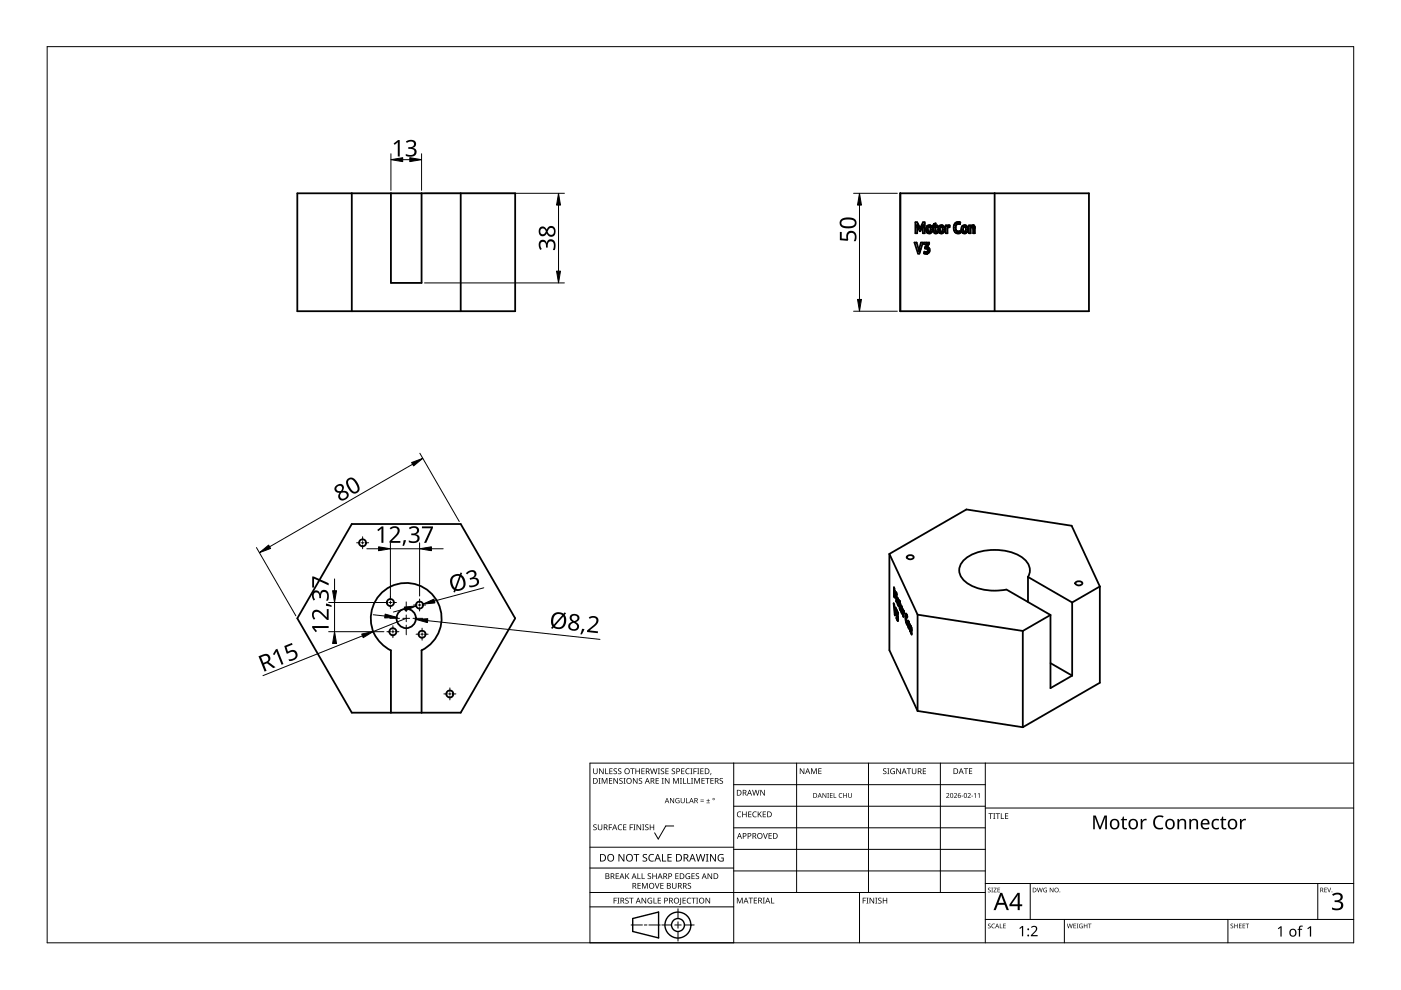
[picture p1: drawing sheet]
<svg xmlns="http://www.w3.org/2000/svg" width="297mm" height="210mm" viewBox="0 0 297 210" stroke-linecap="round" stroke-linejoin="round" font-family="sans-serif">
<g fill="none" stroke="#000" stroke-width=".38">
<path d="M63 41h46.2v25h-46.2zM74.6 41v25M82.9 41v19h6.5v-19M97.7 41v25M190.9 41v25M190.9 41h.1M190.9 41h40v25h-40M194.4 47.8l.1 1.7h-.4v-2.4h.3l.7 1.4M194.4 47.8h.1M194.4 47.8l.1 .3M194.6 47.4v.4M194.8 47.8h-.4"/>
<path d="M194.8 53.2h.1M194.8 53.2h.3M194.9 52.8l.4-1.4h.4l-.8 2.4h-.3l-.7-2.4h.4l.5 1.8M194.9 52.8l-.1 .4M195 53.2v.2M195 48.1h-.5M195.2 48.2l-.1 .3M195.2 48.2h.3M195.2 48.2l.5-1.1h.4v2.4h-.4v-1.3M195.2 48.5l.1 .2M195.2 52.8h-.3M195.4 48.5h-.3"/>
<path d="M195.7 47.8l-.6 1.2h-.1l-.5-.9M195.7 47.8v.4M195.7 47.8h.1M195.9 53.7h.5M195.9 53.7l.7 .1M196.1 47.8h-.4M196.1 48.2h-.4M196.1 47.4l-.2 .4M196.1 52.5v.2h1M196.3 52.7a.38 .38 0 0 1 .4 .4 .38 .38 0 0 1-.4 .3M196.3 53.4l-.3-.1-.1 .4M196.4 53.7l.2 .1"/>
<path d="M196.4 51.8h-.5v-.4h1.1v.3l-.5 .7M196.4 51.4v.4M196.5 51.9l-.4 .6M196.5 51.9h.3M196.5 53.4l-.1 .3M196.6 52.5v.2M196.6 52.5h-.5M196.6 51.8h-.2M196.6 51.8l-.1 .1M196.6 53.8h.1M196.6 52.4v.1M196.7 52.4h-.2"/>
<path d="M196.7 52.4l.4 .4M196.9 49.1h.1M196.9 49.1l.3 .3M196.9 48.1l-.2 .5 .2 .5M196.9 51.8h-.3M197 48.1h.6M197 48.1a.6 .6 0 0 1 0 1M197 48.1h-.1M197.1 52.8v.2M197.1 53.4h-.7M197.1 53.1l-.1 .4-.4 .3M197.1 53v.1"/>
<path d="M197.2 47.8l-.3 .3M197.6 49.1h-.6M197.6 48.1a.72 .72 0 0 0-1-.3 .72 .72 0 0 0-.3 1 .66 .66 0 0 0 .5 .7 .66 .66 0 0 0 .8-.4M197.6 48.1v1M197.8 47.8h.9M198 48.2l.1 1.2 .5 .1M198 47.5l.4-.2v.5M198 47.5v.3M198 47.5h.4M198.3 47.8v.4M198.4 48.2v.8l.1 .1M198.5 49.1l.1 .3"/>
<path d="M198.5 49.1h.2v.3M198.5 49.1h.2M198.6 49.4l.1 .1M198.7 49.4l-.1 .1M198.7 47.8v.4h-.9v-.4M199.5 49.1h.1M199.5 49.1l.3 .3M199.5 48.1l-.2 .5 .2 .5M199.6 48.1a.6 .6 0 0 1 0 1M199.6 48.1h-.1M199.6 48.1h.6M199.8 47.8l-.3 .3"/>
<path d="M200.2 49.1h-.6M200.2 48.1a.72 .72 0 0 0-1-.3 .72 .72 0 0 0-.3 1 .66 .66 0 0 0 .5 .7 .66 .66 0 0 0 .8-.4M200.2 48.1v1M200.5 47.8h.3M200.5 47.8v1.7h.4l.1-1.3M200.8 47.8v.2M200.9 48h-.1M200.9 48h.4M200.9 48l.2-.2h.3l-.1 .4h-.2M201 48v.2M201.1 48.2h-.1M201.3 48.2h-.2"/>
<path d="M202.7 48.8l.1 .1M202.8 48.9h.1M202.8 48.9l.4 .2M202.8 48.9l.6 .6M202.8 47.6l-.2 .6 .1 .6M203.2 47.5h.3l.1-.3a1.04 1.04 0 0 0-1.1 .2 1.04 1.04 0 0 0-.3 1.1 .92 .92 0 0 0 1.2 1M203.2 47.5l-.4 .1M203.2 47.5h.3M203.2 49.1h.4M203.2 49.1l.4-.1v.4l-.2 .1M203.4 47.1l-.6 .5M204.4 49.1h.1"/>
<path d="M204.4 49.1l.3 .3M204.4 48.1l-.2 .5 .2 .5M204.5 48.1a.6 .6 0 0 1 0 1M204.5 48.1h-.1M204.5 48.1h.6M204.7 47.8l-.3 .3M205.1 49.1h-.6M205.1 48.1a.72 .72 0 0 0-1-.3 .72 .72 0 0 0-.3 1 .66 .66 0 0 0 .5 .7 .66 .66 0 0 0 .8-.4M205.1 48.1v1M205.4 47.8v1.7h.4l.1-1.3M205.4 47.8h.3M205.7 47.8l.1 .2"/>
<path d="M205.8 48h.1M205.9 48.2h.1M205.9 48v.2M206.1 48.1h.6M206.1 48.1l-.2 .1M206.4 47.8h-.3l-.3 .2M206.4 47.8h.1M206.5 47.8l.2 .3v1.4h-.4v-1.2l-.2-.2M206.5 47.8l-.2 .2h-.5M210.9 41v25M190.9 66h.1M74.6 111.1h23.1l11.5 20-11.5 20h-23.1l-11.6-20z"/>
<path d="M188.6 117.4l16.3-9.4 22.3 3.5 6 12.8M188.6 117.4v20.5l5.9 12.8M188.6 117.4l5.9 12.9M192.3 118a.75 .75 0 0 1 .8-.3 .75 .75 0 0 1 .6 .6l-.2 .1a.95 .95 0 0 1-1.3-.2zM82.8 137.9a7.5 7.5 0 0 1-2.6-11.5 7.5 7.5 0 0 1 11.8 0 7.5 7.5 0 0 1-2.6 11.5M82.9 137.9v13.2M89.4 137.9v13.2M189.6 125.3v.4M189.6 125.3l.1 .4M189.6 126.4h-.1M189.6 125.7v1l-.1-.3M189.7 125.7l.1 1"/>
<path d="M189.7 125.2l-.1 .1M189.7 129.9v.1M189.7 129.9l-.2-2 .2 2.4M189.8 125.6l-.1 .1M189.8 129.7l.1-.9 .1 .3-.2 1.4-.1-.2M189.8 129.7l-.1 .3M189.8 130.3h-.1M189.8 126.3h.1M189.8 126.3l-.3-1.8v1.9M189.9 126.1l.1-.5 .1 2.1-.1-.3M189.9 126.1l-.1 .2M189.9 126.7h-.1"/>
<path d="M189.9 129.9l-.2 .1M189.9 129.6l-.1 .1M190 126.2l-.2 .1M190 126.4v1M190 126.1h.1M190 126.1l-.2 .6M190 126.1v.3M190.1 131.1l.3 .5M190.1 129.5l.1 .3M190.1 129.5v-.3l.3 .7M190.1 126.1h-.2M190.1 126.4h-.1"/>
<path d="M190.1 127.4h-.1M190.1 130.4l.2 .8M190.1 130.2v.2M190.2 131l-.1-.2v.3M190.2 131l.1 .2M190.2 131l-.1 .1M190.2 129.5h-.1M190.2 129.8v.2M190.2 130l-.1 .2M190.2 130.4l.2 .6M190.2 130.4h-.1M190.3 131.2h.1"/>
<path d="M190.3 127.8h.1M190.3 127.2v.6M190.3 127.8l.1 .3M190.3 129.8h-.1M190.4 127.1l.1 1M190.4 127.1l-.1 .1M190.4 131.6h.1M190.4 130.1l-.3 .1M190.4 129.9l-.2 .1M190.4 130.1l-.2 .3M190.4 129.9v.2M190.4 131h.1"/>
<path d="M190.4 131v.2M190.4 131.2h-.1M190.4 131.2v.4M190.4 128.1h.1M190.5 127.1h-.1M190.5 127.1l-.2-.3-.1 1 .3 .7 .1-.4M190.5 127.1l.1 1M190.6 128.1h-.2M190.6 127.8l.1 .1M190.7 127.6v-.3l.1 .5M190.7 127.9v1l.2 .5-.1-.5M190.7 127.6l-.1-.1v.3"/>
<path d="M190.8 128.1v.8M190.8 127.8l.1 .6-.1-.3M190.8 127.6h-.1M190.8 127.7l-.2 .1M190.8 128.9h.1M190.8 127.9h-.1M190.9 128.1h-.1M191.1 129.4v.1M191.1 129.5l.1 .3M191.1 128.8v.6M191.1 128.8l.1 .9M191.2 129.7v.1"/>
<path d="M191.2 128.8h-.1M191.3 128.8l-.3-.4v1.1l.3 .7M191.3 128.8h.1M191.3 128.8v1.3M191.3 130.1v.1M191.4 129.7l-.2 .1M191.5 129.6l-.1-.4v1.4M191.5 129.6h.1M191.6 129.6h.1M191.6 130.5l-.2 .1M191.6 129.9v.9l-.2-.2M191.7 129.6v.1"/>
<path d="M191.7 129.7h.1M191.7 129.7v.3l-.1-.1M191.7 129.8l-.1 .1M192.1 130.1a3.2 3.2 0 0 0 .3 2.4l-.3-1.1v-.8M192.1 130.1h.1M192.1 130.1l.2 .4M192.1 130.5l.3 .5v-.4M192.1 130.5v.1M192.3 130.5h.1M192.3 130.5h-.2M192.3 130.5l.1 .1M192.4 130.6h.1"/>
<path d="M192.5 132.3l.1 .3M192.5 132.2v.1M192.6 132.6h.1M192.6 132l-.1 .2M192.6 132.6l.1 .3M192.6 132l.1 .9M192.6 132h.1M192.7 132.9h.1M192.7 131.9l-.2-.3v1l.3 .7M192.7 131.9h.1M192.7 131.9l-.1 .1M192.7 131.9l.1 1"/>
<path d="M192.8 133.3h.1M192.8 132.9h-.1M192.8 132.9v.4M193 132.8l-.1-.4v1.3M193 132.8h.1M193 133.7h-.1M193.1 133l-.1 1-.1-.3M193.1 133l.1 1.3M193.1 132.8h-.1M193.1 132.8h.1M193.1 132.8l.1 .1M193.2 132.9v.1"/>
<path d="M193.2 133h-.1M193.2 133h.1M193.2 133l.1 .7M193.3 133.7h.1M193.3 133.7v.8l-.1-.2M193.3 134.3h-.1M194.5 130.3v20.4M194.5 130.3l22.4 3.5M213.4 125l9.3 5.4M216.9 133.8v20.4M217.9 122.4a2.9 2.9 0 0 0-1-4.1 11.4 11.4 0 0 0-12.1 0 2.98 2.98 0 0 0 0 5.2 11.5 11.5 0 0 0 8.5 1.5M218 122.3l9.3 5.4"/>
<path d="M218 122.3v5.3M222.7 130.4l-5.8 3.4M222.7 130.4v15.5l4.6-2.7M227.3 127.7v15.5M228 123.5l.7-.3a.53 .53 0 0 1 .7 .6l-.1 .2a.91 .91 0 0 1-1.3-.3zM233.2 124.3v20.5l-16.3 9.4M233.2 124.3l-5.9 3.4M194.5 150.7l22.4 3.5M222.7 140.6l4.6 2.6"/>
<circle cx="76.9" cy="115.1" r=".74"/>
<circle cx="82.8" cy="127.7" r=".76"/>
<circle cx="83.3" cy="133.9" r=".75"/>
<circle cx="86.1" cy="131.1" r="2.05"/>
<circle cx="89" cy="128.3" r=".75"/>
<circle cx="89.5" cy="134.5" r=".74"/>
<circle cx="95.4" cy="147.1" r=".74"/>
</g>
<g fill="none" stroke="#000" stroke-width=".21">
<path d="M196.3 48.6h.4M196.4 49h.4M196.5 49.3h.5M196.6 53.8h-.5M196.6 53.3h.5M197 48h-.5M197.1 52.8h-.5M197.1 53.1h-.4M197.2 49.4h-.5M197.2 49h.4M197.3 48.6h.4M197.6 48.2h-.4"/>
<path d="M198.1 49.4h.5M198.4 49h-.4M198.6 49.1h.1M198.9 48.6h.4M198.9 49h.4M199.1 49.3h.5M199.6 48h-.5M199.8 49.4h-.5M199.8 49h.4M199.9 48.6h.3M200.2 48.2h-.4M201 47.8h.4"/>
<path d="M202.3 48.8h.4M202.3 47.7h.5M202.5 49.2h.5M202.6 48.3h-.4M203 47.3h-.5M203.3 49.4h-.5M203.3 47.1h-.5M203.4 49.1h.2M203.5 47.5h-.1M203.8 48.6h.4M203.8 49h.5M204 49.3h.5"/>
<path d="M204.5 48h-.5M204.7 49.4h-.5M204.7 49h.4M204.8 48.6h.4M205.1 48.2h-.4M206.3 48.5h.4M206.5 47.8h-.5M206.7 48.2h-.4M190.3 130.5h-.1M190.3 126.8h.1M190.3 127.5h-.1M190.3 127.2h-.1"/>
<path d="M190.3 127.8h-.1M190.4 130.8h-.1M190.4 131.6h-.1M190.4 131.1h-.1M190.4 131.4l-.2 .1M190.4 131.2l-.3 .1M190.5 127.2h-.1M190.6 127.5h-.1M190.6 128.3h-.2M190.6 127.8h-.1M190.6 128.1h-.3M190.8 128.6h-.1"/>
<path d="M190.8 128.9h-.1M190.9 129.2h-.1M190.9 129.3h.1M191.1 128.4h-.1M191.1 129.1l-.1 .1M191.1 128.8h-.1M191.1 129.5h-.1M191.3 128.8l-.1 .1M191.3 129.1h-.1M191.4 130h-.2M191.4 129.4l-.1 .1M191.4 129.7l-.3 .1"/>
<path d="M191.7 129.9h-.1M192.1 131.2h-.1M192.1 130.1h-.1M192.1 130.7h-.1M192.1 131.6h-.1M192.2 130.2l-.2 .1M192.2 132h-.1M192.4 130.6l-.2 .1M192.4 130.8h-.1M192.4 132.3h-.2M192.4 132.4h-.1M192.5 131.6h.1"/>
<path d="M192.6 132.3h-.2M192.6 132h-.2M192.6 132.6h-.1M192.7 132h-.1M192.8 132.3h-.1M192.8 133.1l-.2 .1M192.8 132.6h-.1M192.8 132.9h-.3M193.2 133.1h-.1M193.3 133.2l-.1 .1M193.3 133.5h-.1"/>
</g>
<path d="M10 9.9h277v190h-277z" fill="none" stroke="#000" stroke-width=".21"/>
<g fill="none" stroke="#000" stroke-width=".21">
<path d="M125.1 179.6h30.5M142.8 175.1h-1.6l-1.6 2.8-.8-1.3M155.6 166.4h53.3M155.6 161.8v38.1h-30.5v-38.1h161.9M168.9 161.8v27.4M184.1 161.8v27.4M199.4 161.8v27.4M208.9 170.9h-53.3M208.9 175.5h-53.3M208.9 161.8v38.1M287 171.3h-78.1M125.1 192.3h30.5"/>
<path d="M125.1 189.2h83.8M133.8 196.1h2.4M136.6 196.1h.6M140 196.1h-2.4M140.3 196.1h2.1M143.1 196.1h1.3M143.7 195.4v1.4M143.7 197.5v2M143.7 192.7v2M147.2 196.1h-2.1M155.6 180.1h53.3M155.6 184h-30.5"/>
<path d="M182.2 189.2v10.7M208.9 184.7h-53.3M218.4 187.3v7.6M225.7 194.9v5M260.3 194.9v5M279.4 187.3v7.6M287 194.9h-78.1M287 187.3h-78.1"/>
</g>
<g fill="#000">
<path d="M125.8 174.9l.5-.1h.2l-.1 .2a.25 .25 0 0 0-.3-.1 .25 .25 0 0 0 0 .4 .42 .42 0 0 1 .4 .5 .42 .42 0 0 1-.7 .2v-.1a.27 .27 0 0 0 .5 0 .27 .27 0 0 0-.1-.4l-.4-.2zM125.8 162.9h.1v.8a.32 .32 0 0 0 .3 .3 .32 .32 0 0 0 .3-.3v-.8h.2v.8a.47 .47 0 0 1-.5 .4 .47 .47 0 0 1-.4-.4zM126.9 165h.4l-.1 .1v1l.1 .1h-.4l.1-.1v-1zM126.8 174.8h.1v.8a.32 .32 0 0 0 .3 .3 .32 .32 0 0 0 .3-.3v-.8h.2v.8a.47 .47 0 0 1-.5 .4 .47 .47 0 0 1-.4-.4zM127 162.9h.2l.6 1v-1h.2v1.2h-.2l-.7-1 .1 1h-.2zM127.6 165h.2l.4 1 .4-1h.2v1.2h-.2v-1.1l-.4 1.1h-.1l-.4-1.1v1.1h-.1zM128.3 162.9h.2v1.1h.5v.1h-.7zM129.1 174.8h.7v.1h-.6v.5h.5v.1h-.5v.5h-.1zM129.1 165h.7v.1h-.5v.4h.5v.1h-.5v.4h.5v.2h-.7zM129.2 162.9h.7v.1h-.5v.4h.4v.2h-.4v.4h.5v.1h-.7zM130.1 163l.5-.1 .2 .1v.1a.25 .25 0 0 0-.4-.1 .25 .25 0 0 0 0 .4 .42 .42 0 0 1 .4 .5 .42 .42 0 0 1-.7 .2v-.1a.27 .27 0 0 0 .5 0 .27 .27 0 0 0-.1-.4l-.4-.2zM130.1 165h.1l.7 1v-1h.1v1.2h-.2l-.6-1v1h-.1z"/>
<path d="M131.1 175l.5-.2 .3 .1-.1 .1a.49 .49 0 0 0-.7 .4 .49 .49 0 0 0 .8 .4 .57 .57 0 0 1-.8 0 .57 .57 0 0 1 0-.8zM131.1 163l.4-.1 .2 .1v.1a.25 .25 0 0 0-.4-.1 .25 .25 0 0 0 0 .4 .42 .42 0 0 1 .4 .5 .42 .42 0 0 1-.6 .2v-.1a.27 .27 0 0 0 .4 0 .27 .27 0 0 0-.1-.4l-.3-.2zM131.4 165.1l.4-.2 .2 .1v.1a.25 .25 0 0 0-.4-.1 .25 .25 0 0 0 0 .4l.4 .2v.4l-.4 .2-.3-.1 .1-.1a.27 .27 0 0 0 .4 .1 .27 .27 0 0 0-.1-.4l-.4-.3zM132.2 165h.4l-.1 .1v1l.1 .1h-.4l.1-.1v-1zM132.1 174.8h.7v.1h-.5v.4h.5v.1h-.5v.5h.5v.1h-.7zM133.5 174.8h.7v.1h-.5v.5h.5v.1h-.5v.5h-.2zM133.6 162.9h.9v.1h-.3v1.1h-.2v-1.1h-.4zM134.3 174.8h.4l-.1 .1v1l.1 .1h-.4l.1-.1v-1zM134.2 165h.2l.6 1v-1h.2v1.2h-.2l-.7-1v1h-.1zM134.7 162.9h.2v.5h.6v-.5h.2v1.2h-.2v-.5h-.6v.5h-.2zM135 174.8h.1l.7 1v-1h.1v1.2h-.2l-.6-1v1h-.1zM135.5 165.1l.4-.2 .2 .1v.1a.25 .25 0 0 0-.4-.1 .25 .25 0 0 0 0 .4l.4 .2v.4l-.4 .2-.3-.1 .1-.1a.27 .27 0 0 0 .4 .1 .27 .27 0 0 0-.1-.4l-.3-.3z"/>
<path d="M136.2 174.8h.4l-.1 .1v1l.1 .1h-.4l.1-.1v-1zM136 162.9h.7v.1h-.6v.4h.5v.2h-.5v.4h.6v.1h-.7zM136.8 174.9l.4-.1h.3l-.1 .2a.25 .25 0 0 0-.3-.1 .25 .25 0 0 0 0 .4 .42 .42 0 0 1 .4 .5 .42 .42 0 0 1-.7 .2v-.1a.27 .27 0 0 0 .5 0 .27 .27 0 0 0-.1-.4l-.4-.2zM137.8 174.8h.1v.5h.6v-.5h.2v1.2h-.2v-.6h-.6v.6h-.1zM137.8 162.9h.2l.3 1 .2-1h.2l.3 1 .2-1h.2l-.3 1.2h-.2l-.3-1-.3 1h-.1zM139 165h.7v.1h-.5v.4h.5v.1h-.5v.4h.5v.2h-.7zM139.5 162.9h.4l-.1 .1v1l.1 .1h-.4l.1-.1v-1zM140.3 165h.4l-.1 .1v1l.1 .1h-.4l.1-.1v-1zM140.1 163l.5-.1 .2 .1v.1a.25 .25 0 0 0-.4-.1 .25 .25 0 0 0 0 .4 .42 .42 0 0 1 .4 .5 .42 .42 0 0 1-.7 .2l.1-.1a.27 .27 0 0 0 .4 0 .27 .27 0 0 0-.1-.4l-.4-.2zM141.1 162.9h.7v.1h-.6v.4h.5v.2h-.5v.4h.6v.1h-.7zM141 165h.1l.7 1v-1h.1v1.2h-.1l-.7-1v1h-.1zM142.1 169.2h.1l.6 .9v-.9h.1v1.1h-.1l-.6-.9v.9h-.1z"/>
<path d="M142.5 163l.4-.1 .2 .1v.1a.25 .25 0 0 0-.4-.1 .25 .25 0 0 0 0 .4 .42 .42 0 0 1 .4 .5 .42 .42 0 0 1-.6 .2v-.1a.27 .27 0 0 0 .4 0 .27 .27 0 0 0-.1-.4l-.4-.2zM142.7 165h.2l.4 1 .4-1h.2v1.2h-.1v-1.1l-.4 1.1h-.2l-.4-1.1v1.1h-.1zM143.3 169.3l.5-.1 .3 .1-.1 .1a.45 .45 0 0 0-.7 .3 .45 .45 0 0 0 .6 .5v-.4h-.2v-.1h.4v.6a.6 .6 0 0 1-.8-.2 .6 .6 0 0 1 0-.8zM144.2 165h.4l-.2 .1v1l.2 .1h-.4l.1-.1v-1zM144.8 165h.2v1h.5v.2h-.7zM144.4 162.9h.7v.1h-.5v.4h.5v.2h-.5v.4h.5v.1h-.7zM144.3 169.2h.2v.7a.28 .28 0 0 0 .2 .3 .28 .28 0 0 0 .3-.3v-.7h.2v.7a.42 .42 0 0 1-.5 .4 .42 .42 0 0 1-.4-.4zM145.5 169.2h.1v1h.5v.1h-.6zM145.7 165h.2v1h.5v.2h-.7zM145.5 163.1l.3-.2 .4 .1v.1l-.3-.1a.49 .49 0 0 0-.4 .7 .49 .49 0 0 0 .7 .3 .57 .57 0 0 1-.8-.1 .57 .57 0 0 1 0-.8zM146.4 162.9h.4l-.1 .1v1l.1 .1h-.4l.1-.1v-1zM146.5 165h.5l-.2 .1v1l.2 .1h-.5l.2-.1v-1z"/>
<path d="M147 162.9h.7v.1h-.5v.5h.5v.1h-.5v.5h-.2zM147.2 165h.2l.4 1 .4-1h.2v1.2h-.2l.1-1.1-.5 1.1h-.1l-.4-1.1v1.1h-.1zM147.8 162.9h.5l-.2 .1v1l.2 .1h-.5l.2-.1v-1zM148.5 169.9h.7v.1h-.7zM148.5 169.5h.7v.2h-.7zM148.5 162.9h.7v.1h-.6v.4h.5v.2h-.5v.4h.6v.1h-.7zM148.7 165h.7v.1h-.5v.4h.5v.1h-.5v.4h.5v.2h-.7zM149.8 170.2h.7v.1h-.7zM149.5 165h.9v.1h-.3v1.1h-.2v-1.1h-.4zM150.1 169.4l.1 .3h.3l-.3 .1v.3l-.1-.3h-.3l.3-.1zM150.7 163.9h.1l-.2 .4zM150.6 165h.7v.1h-.5v.4h.5v.1h-.5v.4h.5v.2h-.7z"/>
<path d="M152.6 165.1l.4-.2 .3 .1-.1 .1a.25 .25 0 0 0-.4-.1 .25 .25 0 0 0 0 .4l.4 .2 .1 .4-.4 .2-.4-.1 .1-.1a.27 .27 0 0 0 .5 .1 .27 .27 0 0 0-.1-.4l-.4-.3zM156.4 172.2l.4-.2 .4 .1-.1 .1a.49 .49 0 0 0-.7 .5 .49 .49 0 0 0 .7 .4 .57 .57 0 0 1-.8 0 .57 .57 0 0 1 0-.8zM157.4 172.1h.1v.5h.7v-.5h.1v1.2h-.1v-.6h-.7v.6h-.1zM158.6 172.1h.7v.1h-.5v.4h.5v.1h-.5v.4h.5v.2h-.7zM159.7 172.2l.3-.2 .4 .1v.1h-.3a.49 .49 0 0 0-.4 .6 .49 .49 0 0 0 .7 .3 .57 .57 0 0 1-.8 0 .57 .57 0 0 1 0-.8zM159.5 167.5h.1l.3 1 .3-1h.1l.3 1 .3-1h.1l-.3 1.2h-.2l-.3-1.1-.2 1.1h-.2zM160.7 172.1h.1v.6l.5-.6h.2l-.5 .5 .5 .7h-.1l-.5-.6-.1 .6h-.1zM161.8 176.6h.1l.4 1.1 .3-1.1h.2l-.4 1.2h-.2zM161.2 167.5h.2l.6 1v-1h.2v1.2h-.2l-.7-1v1h-.1zM161.7 172.1h.7v.1h-.5v.4h.5v.1h-.5v.4h.5v.2h-.7zM163 176.6h.6v.2h-.5v.3h.5v.2h-.5v.4h.5v.1h-.6zM169.6 162.9h.2l.6 1v-1h.1v1.2h-.1l-.7-1v1h-.1z"/>
<path d="M172 162.9h.2l.4 1 .3-1h.3v1.2h-.2v-1l-.4 1h-.1l-.4-1.1v1.1h-.1zM173.5 162.9h.7v.1h-.5v.4h.4v.1h-.4v.5h.5v.1h-.7zM174.4 168.1h.1l.6 .9v-.9h.1v1.1h-.2l-.5-.9v.9h-.1zM175.4 168.1h.4l-.2 .1 .2 1h-.4l.1-.1zM176 168.1h.5v.2h-.4v.3h.4v.1h-.4v.4h.4v.1h-.5zM176.8 168.1h.1v1h.4v.1h-.5zM178 168.3l.3-.2 .3 .1-.1 .1a.41 .41 0 0 0-.6 .4 .41 .41 0 0 0 .7 .3 .48 .48 0 0 1-.7 0 .48 .48 0 0 1 .1-.7zM178.8 168.1h.1v.5h.5v-.5h.2v1.1h-.2v-.5h-.5v.5h-.1zM179.8 168.1h.2v.7a.26 .26 0 0 0 .2 .3 .26 .26 0 0 0 .3-.3v-.7h.1v.7a.39 .39 0 0 1-.4 .4 .39 .39 0 0 1-.4-.4zM187.3 163l.4-.1 .2 .1v.1a.25 .25 0 0 0-.4-.1 .25 .25 0 0 0 0 .4 .42 .42 0 0 1 .4 .5 .42 .42 0 0 1-.6 .2v-.1a.27 .27 0 0 0 .4 0 .27 .27 0 0 0-.1-.4l-.3-.2zM188.1 162.9h.5l-.2 .1v1l.2 .1h-.5l.2-.1v-1zM188.9 163.1l.5-.2 .3 .1v.1a.5 .5 0 0 0-.8 .4 .5 .5 0 0 0 .7 .5v-.4h-.3v-.1h.4v.6a.66 .66 0 0 1-.8-.1 .66 .66 0 0 1 0-.9z"/>
<path d="M190 162.9h.2l.7 1-.1-1h.2v1.2h-.2l-.6-1v1h-.2zM192.3 162.9h.9v.1h-.4v1.1h-.2v-1.1h-.3zM193.3 162.9h.2v.8a.32 .32 0 0 0 .3 .3 .32 .32 0 0 0 .3-.3v-.8h.2v.8a.47 .47 0 0 1-.5 .4 .47 .47 0 0 1-.5-.4zM195.7 162.9h.6v.1h-.5v.4h.5v.2h-.5v.4h.5v.1h-.6zM200.6 168.3a.37 .37 0 0 1 .6 0 .37 .37 0 0 1-.2 .5l-.2 .3h.5v.1h-.7l.3-.4a.27 .27 0 0 0 .3-.4 .27 .27 0 0 0-.5-.1zM202.3 168.3a.37 .37 0 0 1 .6 0 .37 .37 0 0 1-.3 .5l-.2 .3h.5v.1h-.7l.3-.4a.27 .27 0 0 0 .3-.4 .27 .27 0 0 0-.4-.1zM203.9 168.7h.3v.1h-.3zM204.4 162.9h.9v.1h-.4v1.1h-.2v-1.1h-.3zM205.2 168.3a.37 .37 0 0 1 .6 0 .37 .37 0 0 1-.3 .5l-.2 .3h.5v.1h-.6l.2-.4a.27 .27 0 0 0 .3-.4 .27 .27 0 0 0-.4-.1zM206 168.7h.3v.1h-.3zM205.4 162.9h.7v.1h-.5v.4h.5v.1h-.5v.5h.5v.1h-.7zM206.5 168.4l.4-.3v1.1h-.2l.1-.9z"/>
<path d="M207.3 168.4l.4-.3v1.1h-.1v-.9zM209.6 172.4h.9v.2h-.4v1h-.1v-1h-.4zM210.6 172.4h.4l-.1 .1v1l.1 .1h-.4l.1-.1v-1zM211.1 172.4h.9v.2h-.4v1h-.1v-1h-.4zM212.2 172.4h.2v1.1h.5v.1h-.7zM213.1 172.4h.7v.2h-.6v.3h.5v.2h-.5v.4h.6v.1h-.7zM231.8 172.9h.5l.9 2.4 1-2.4h.5v2.9h-.4l.1-2.5-1 2.5h-.3l-1-2.5v2.5h-.3zM238.1 173.1h.2v.5h.6v.3h-.6v1.3l.2 .4 .4-.1v.3a.67 .67 0 0 1-1-.6v-1.3h-.3v-.2l.3-.1zM241.8 173.6h.3l.1 .4 .4-.3 .5-.1v.4h-.5l-.3 .3-.1 1.5h-.4zM244.9 173.3a1.63 1.63 0 0 1 1.8-.3l-.1 .4-.8-.2a1.19 1.19 0 0 0-.9 1.6 1.19 1.19 0 0 0 1.7 .6v.4a1.52 1.52 0 0 1-1.9-.5 1.52 1.52 0 0 1 .2-2zM249.6 173.6h.3l.1 .3a.83 .83 0 0 1 .9-.3 .83 .83 0 0 1 .6 .8v1.4h-.4v-1.4a.59 .59 0 0 0-.7-.5 .59 .59 0 0 0-.4 .8v1.1h-.4zM252.2 173.6h.3v.3a.83 .83 0 0 1 .9-.3 .83 .83 0 0 1 .6 .8v1.4h-.3v-1.4a.59 .59 0 0 0-.8-.5 .59 .59 0 0 0-.4 .8v1.1h-.3z"/>
<path d="M257.1 173.9l.6-.3 .8 .1-.1 .3h-.2a.79 .79 0 0 0-1 .9 .79 .79 0 0 0 1.2 .5v.4l-.5 .1a1.17 1.17 0 0 1-1-.8 1.17 1.17 0 0 1 .2-1.2zM259.1 173.1h.2v.5h.7v.3h-.7v1.3l.2 .4 .5-.1v.3a.67 .67 0 0 1-1-.6v-1.3h-.3v-.2l.3-.1zM262.9 173.6h.3v.4l.4-.3 .6-.1-.1 .4h-.5l-.3 .3v1.5h-.4zM130.1 190.3h.7v.2h-.5v.4h.4v.1h-.4v.6h-.2zM130.5 185.2h.7v.1h-.5v.4h.5v.1h-.5v.4h.5v.2h-.7zM130.9 190.3h.4l-.1 .2v.9l.1 .2h-.4l.1-.2v-.9zM131.1 181.1h.3l.8 1.3v-1.3h.2v1.6h-.3l-.8-1.4v1.4h-.2zM132.6 190.5l.4-.2 .3 .1-.1 .1a.25 .25 0 0 0-.4-.1 .25 .25 0 0 0 0 .4 .4 .4 0 0 1 .5 .3 .4 .4 0 0 1-.3 .5 .4 .4 0 0 1-.5-.2h.1a.27 .27 0 0 0 .5 .1 .27 .27 0 0 0-.1-.5l-.4-.2zM132.6 185.2h.1v.6l.6-.6h.1l-.4 .5 .5 .7h-.2l-.5-.6-.1 .6h-.1zM133.4 190.3h.9v.2h-.4v1.1h-.1v-1.1h-.4zM134.3 181.1h1.2v.2h-.5v1.4h-.2v-1.4h-.5zM135.2 185.2h.1v1h.5v.2h-.6z"/>
<path d="M135.2 187.2h.6v.1h-.5v.4h.5v.2h-.5v.4h.5v.1h-.6zM136 185.2h.2v1h.5v.2h-.7zM136.1 187.2h.2l.4 1 .4-1h.2v1.2h-.1v-1l-.4 1h-.2l-.4-1 .1 1h-.2zM136 190.3h.2l.7 1.1-.1-1.1h.2v1.3h-.2l-.6-1v1h-.2zM136.3 181.2l.4-.1h.5l-.2 .2a.33 .33 0 0 0-.5 .1 .33 .33 0 0 0 .4 .4 .49 .49 0 0 1 .3 .7 .49 .49 0 0 1-.8 .2l-.2-.1v-.2l.3 .1a.35 .35 0 0 0 .5-.2 .35 .35 0 0 0-.4-.4l-.3-.3zM137.4 190.5l.6-.2 .3 .1-.1 .1a.5 .5 0 0 0-.8 .4 .5 .5 0 0 0 .7 .5v-.3h-.3v-.2h.5v.6a.66 .66 0 0 1-.9-.1 .66 .66 0 0 1 0-.9zM137.4 185.3l.4-.2 .2 .1v.1a.25 .25 0 0 0-.4-.1 .25 .25 0 0 0 0 .4 .42 .42 0 0 1 .4 .6 .42 .42 0 0 1-.6 .2v-.2a.27 .27 0 0 0 .4 .1 .27 .27 0 0 0-.1-.4l-.3-.3zM137.7 181.3l.4-.2h.6l-.1 .2-.4-.1a.64 .64 0 0 0-.5 .9 .64 .64 0 0 0 .9 .3v.2a.83 .83 0 0 1-1-.3 .83 .83 0 0 1 .1-1zM138.6 190.3h.1v1.1h.5v.2h-.6zM138.8 187.2h.2l.3 1.1 .4-1.1h.1l-.4 1.2h-.1zM138.3 185.2h.2v.5h.6v-.5h.1v1.2h-.1v-.6h-.6v.6h-.2zM139.5 190.3h.6v.2h-.5v.4h.5v.1h-.5v.4h.5v.2h-.6z"/>
<path d="M140.4 181.1h.2v1.4h.7v.2h-.9zM140 187.2h.7v.1h-.5v.4h.5v.2h-.5v.4h.5v.1h-.7zM141.5 181.1h.9v.2h-.7v.4h.7v.2h-.7v.6h.7v.2h-.9zM142.5 187.2h.1v.8a.32 .32 0 0 0 .4 .3 .32 .32 0 0 0 .3-.3v-.8h.1v.8a.47 .47 0 0 1-.4 .4 .47 .47 0 0 1-.5-.4zM143.2 185.2h.7v.1h-.6v.4h.5v.1h-.5v.4h.6v.2h-.7zM144.2 190.3h.2v1.3l-.1 .2-.3 .1v-.2l.2-.1zM144.7 190.3h.7v.2h-.5v.4h.5v.1h-.5v.4h.5v.2h-.7zM145.5 185.3l.4-.2 .4 .1-.1 .1a.5 .5 0 0 0-.7 .4 .5 .5 0 0 0 .7 .5v-.3h-.3v-.2h.4v.6a.66 .66 0 0 1-.9-.1 .66 .66 0 0 1 .1-.9zM145.8 190.5l.3-.2 .4 .1v.1h-.3a.49 .49 0 0 0-.4 .6 .49 .49 0 0 0 .7 .3 .57 .57 0 0 1-.8 0 .57 .57 0 0 1 0-.8zM145.9 187.3l.4-.1 .2 .1v.1a.25 .25 0 0 0-.4-.1 .25 .25 0 0 0 0 .4l.4 .2v.3l-.4 .2h-.3l.1-.1a.27 .27 0 0 0 .4 0 .27 .27 0 0 0-.1-.4l-.4-.2zM146.6 190.3h.9v.2h-.4v1.1h-.1v-1.1h-.4zM146.6 185.2h.7v.1h-.5v.4h.5v.1h-.5v.4h.5v.2h-.7z"/>
<path d="M147.6 190.3h.4l-.1 .2v.9l.1 .2h-.4l.1-.2v-.9zM147.6 185.3l.4-.2 .2 .1v.1a.25 .25 0 0 0-.4-.1 .25 .25 0 0 0 0 .4 .42 .42 0 0 1 .4 .6 .42 .42 0 0 1-.7 .2l.1-.2a.27 .27 0 0 0 .4 .1 .27 .27 0 0 0-.1-.4l-.4-.3zM147.5 181.1h.2l.4 1.3 .3-1.3h.2l.4 1.3 .3-1.3h.2l-.4 1.6h-.2l-.4-1.4-.3 1.4h-.2zM149.7 181.1h.5l-.2 .1v1.3l.2 .2h-.5l.1-.2v-1.3zM149.6 190.3h.2l.6 1.1v-1.1h.2v1.3h-.2l-.7-1v1h-.1zM150 185.2h.2l.6 1v-1h.2v1.2h-.2l-.6-1v1h-.2zM150.5 181.1h.3l.8 1.3v-1.3h.2v1.6h-.2l-.9-1.4v1.4h-.2zM152.4 181.3l.7-.2h.3l-.1 .2a.65 .65 0 0 0-1 .5 .65 .65 0 0 0 .9 .7v-.5h-.3v-.2h.5v.8a.86 .86 0 0 1-1.1-.2 .86 .86 0 0 1 .1-1.1zM156.2 190.3h.3l.3 1 .4-1h.3v1.2h-.2v-1l-.4 1h-.1l-.4-1v1h-.2zM158.7 190.3h.9v.2h-.3v1h-.2v-1h-.4zM159.8 190.3h.7v.2h-.5v.3h.5v.2h-.5v.4h.5v.1h-.7zM161.7 190.3h.5l-.2 .2v.9l.2 .1h-.5l.2-.1v-.9z"/>
<path d="M163.5 190.3h.1v1.1h.6v.1h-.7zM182.9 190.3h.7v.2h-.5v.4h.5v.1h-.5v.6h-.2zM183.7 190.3h.4l-.1 .2v.9l.1 .2h-.4l.1-.2v-.9zM184.4 190.3h.1l.7 1v-1h.1v1.3h-.1l-.7-1v1h-.1zM185.6 190.3h.4l-.1 .2v.9l.1 .2h-.4l.1-.2v-.9zM186.2 190.5l.5-.2 .2 .1v.1a.25 .25 0 0 0-.4-.1 .25 .25 0 0 0 0 .4l.4 .2v.4l-.4 .2-.3-.1v-.1a.27 .27 0 0 0 .5 .1 .27 .27 0 0 0-.1-.5l-.4-.2zM187.2 190.3h.1v.6h.6v-.6h.2v1.3h-.2v-.6h-.6v.6h-.1zM209.5 188.3l.3-.1 .2 .2a.24 .24 0 0 0-.3-.1 .24 .24 0 0 0-.1 .3 .24 .24 0 0 0 .3 .1l.2 .2-.1 .2-.4 .1-.2-.2a.23 .23 0 0 0 .4 .2 .23 .23 0 0 0 0-.4l-.3-.2zM209.5 195.9l.3-.1 .2 .2a.24 .24 0 0 0-.3-.1 .24 .24 0 0 0-.1 .3 .24 .24 0 0 0 .3 .1 .31 .31 0 0 1 0 .5 .31 .31 0 0 1-.5-.1 .23 .23 0 0 0 .4 .1 .23 .23 0 0 0 0-.4l-.3-.2zM210.2 188.2h.3l-.1 .1 .1 .9h-.3l.1-.1zM210.3 196l.4-.2 .2 .1v.1a.39 .39 0 0 0-.6 .3 .39 .39 0 0 0 .6 .4 .46 .46 0 0 1-.7-.1 .46 .46 0 0 1 .1-.6zM210.7 188.2h.6l-.5 .9h.5v.1h-.7l.5-.9h-.4z"/>
<path d="M212 195.8h.1v.9l.4 .1h-.5zM211.5 188.2h.5l-.4 .1v.3h.4l-.4 .1v.4l.4 .1h-.5zM212.7 195.8h.5l-.4 .1v.3h.4l-.4 .2v.3l.4 .1h-.5zM216.1 196.8l.6-.5h.2v2.2h-.2v-1.9l-.4 .4zM218.6 196.5a.76 .76 0 0 1 1.2 0 .76 .76 0 0 1-.3 1.2l-.6 .6h1.1v.2h-1.4v-.2l.7-.8a.52 .52 0 0 0 .3-.8 .52 .52 0 0 0-.9 0zM219.8 188.2h.2l.2 .8 .2-.8h.1l.3 .8 .2-.8h.1l-.3 1h-.1l-.2-.8-.3 .8h-.1zM221.3 188.3h.7h-.1a.4 .4 0 0 0-.6 .4 .4 .4 0 0 0 .6 .4v-.3l-.2-.1h.3v.5a.53 .53 0 0 1-.7-.2 .53 .53 0 0 1 0-.7zM222.6 188.2h.1l.5 .8v-.8h.1v1h-.1l-.5-.8v.8h-.1zM226.2 195.8h.1l.2 .9 .3-.9h.1l.2 .9 .2-.9h.1l-.2 1h-.1l-.3-.8-.2 .8h-.1zM227.6 195.8h.5l-.4 .1v.3h.4l-.4 .2v.3l.4 .1h-.5zM228.3 195.8h.3l-.1 .1 .1 .9h-.3l.1-.1zM228.9 196l.7-.1-.2 .1a.4 .4 0 0 0-.5 .3 .4 .4 0 0 0 .5 .4v-.3l-.2-.1h.4v.5a.53 .53 0 0 1-.7-.1 .53 .53 0 0 1 0-.7z"/>
<path d="M229.8 195.8h.1v.4h.5v-.4h.1v1h-.1v-.4h-.5v.4h-.1zM230.7 195.8h.7l-.3 .1v.9h-.1v-.9zM260.9 195.9l.4-.1 .1 .2a.24 .24 0 0 0-.3-.1 .24 .24 0 0 0-.1 .3 .24 .24 0 0 0 .4 .1 .31 .31 0 0 1 0 .5 .31 .31 0 0 1-.5-.1 .23 .23 0 0 0 .3 .1 .23 .23 0 0 0 .1-.4l-.4-.2zM261.7 195.8h.1v.4h.5v-.4h.1v1h-.1v-.4h-.5v.4h-.1zM262.7 195.8h.5l-.4 .1v.3h.4l-.4 .2v.3l.4 .1h-.5zM263.5 195.8h.5l-.4 .1v.3h.4l-.4 .2v.3l.4 .1h-.5zM264.1 195.8h.7l-.3 .1v.9h-.1v-.9zM270.9 196.9l.6-.5h.2v2.2h-.2v-1.9l-.4 .3zM275.5 196.4l.7-.1v.2h-.4l-.1 .2-.1 .2h.5v.2h-.5v1.5h-.2v-1.5h-.3l.3-.2zM277.2 196.9l.6-.5h.2v2.2h-.3v-1.9l-.4 .3zM280.8 188.2h.5l-.4 .1v.3h.4l-.4 .1v.4l.4 .1h-.5zM281.4 188.2h.1l.3 .8 .3-.8h.1l-.3 1h-.1z"/>
<path d="M282.4 189.6a1.3 1.3 0 0 1 1.3-.4 1.3 1.3 0 0 1 1 1 .88 .88 0 0 1-.8 .9 .97 .97 0 0 1 .9 1 .97 .97 0 0 1-1.1 .9l-1.3-.2v-.4a1.29 1.29 0 0 0 1.9-.3 .74 .74 0 0 0-1-.8h-.3v-.4a.85 .85 0 0 0 .9-.1 .85 .85 0 0 0 .3-.8 1.07 1.07 0 0 0-1.5-.1z"/>
<path d="M125.8 165h.3a.54 .54 0 0 1 .6 .6 .56 .56 0 0 1-.6 .6h-.3zM125.9 165.1v.9h.2a.43 .43 0 0 0 .5-.4 .41 .41 0 0 0-.5-.5z"/>
<path d="M128 174.8h.3a.35 .35 0 0 1 .5 .2 .35 .35 0 0 1-.3 .5l.4 .5h-.2l-.3-.5h-.2v.5h-.2zM128.2 174.9v.5h.1a.23 .23 0 0 0 .3-.2 .23 .23 0 0 0-.3-.3z"/>
<path d="M130.3 174.8h.1l.5 1.2h-.2l-.1-.4h-.5l-.2 .4h-.1zM130.3 175l-.2 .5h.4z"/>
<path d="M132.3 163.5a.61 .61 0 0 1 1.2 0 .61 .61 0 0 1-1.2 0zM132.7 163.1l-.1 .4a.45 .45 0 0 0 .5 .4 .45 .45 0 0 0 .3-.5 .45 .45 0 0 0-.5-.4z"/>
<path d="M132.7 165.6a.61 .61 0 0 1 1.2 0 .61 .61 0 0 1-1.2 0zM133.1 165.2a.47 .47 0 0 0-.1 .7 .47 .47 0 0 0 .7-.1 .45 .45 0 0 0 0-.6 .45 .45 0 0 0-.6 0z"/>
<path d="M136.9 162.9h.4a.35 .35 0 0 1 .4 .3 .35 .35 0 0 1-.2 .4l.3 .5h-.2l-.3-.5h-.2v.5h-.2zM137.1 163v.5h.2a.23 .23 0 0 0 .3-.2 .23 .23 0 0 0-.3-.3z"/>
<path d="M137.2 165h.1l.5 1.2h-.2l-.1-.4h-.5l-.1 .4h-.2zM137.2 165.1l-.2 .6h.4z"/>
<path d="M138 165h.3a.35 .35 0 0 1 .4 .2 .35 .35 0 0 1-.2 .4l.3 .6h-.2l-.3-.5h-.2v.5h-.1zM138.1 165.1v.4h.2a.23 .23 0 0 0 .3-.2 .23 .23 0 0 0-.3-.2z"/>
<path d="M141.4 169.2h.1l.4 1.1h-.1l-.2-.3h-.4l-.1 .3h-.2zM141.4 169.3l-.2 .5h.4z"/>
<path d="M143.4 162.9h.3a.41 .41 0 0 1 .5 .5 .41 .41 0 0 1-.6 .3v.4h-.2zM143.6 163v.5a.29 .29 0 0 0 .4-.2 .29 .29 0 0 0-.4-.3z"/>
<path d="M146.5 169.2h.2l.4 1.1h-.2l-.1-.3h-.4l-.2 .3h-.1zM146.6 169.3l-.2 .5h.4z"/>
<path d="M147.2 169.2h.3a.31 .31 0 0 1 .4 .2 .31 .31 0 0 1-.2 .4l.3 .5h-.1l-.3-.5h-.2v.5h-.2zM147.4 169.3v.4h.1a.21 .21 0 0 0 .3-.2 .21 .21 0 0 0-.3-.2z"/>
<path d="M149.4 162.9h.4a.61 .61 0 0 1 .6 .6 .61 .61 0 0 1-.6 .6h-.4zM149.6 163v1h.2a.48 .48 0 0 0 .4-.5 .48 .48 0 0 0-.4-.5z"/>
<path d="M151.1 169.4a.24 .24 0 0 1 .4 0 .24 .24 0 0 1-.4 0zM151.2 169.4a.15 .15 0 0 0 .3 0 .15 .15 0 0 0-.3 0z"/>
<path d="M151.6 165h.3a.35 .35 0 0 1 .4 .2 .35 .35 0 0 1-.2 .4l.3 .6h-.1l-.3-.5h-.3v.5h-.1zM151.7 165.1v.4h.2a.23 .23 0 0 0 .3-.2 .23 .23 0 0 0-.3-.2z"/>
<path d="M156.7 176.6h.2l.4 1.2h-.1l-.2-.3h-.5l-.1 .3h-.2zM156.8 176.8l-.2 .5h.4z"/>
<path d="M156.2 167.5h.4a.61 .61 0 0 1 .6 .6 .61 .61 0 0 1-.6 .6h-.4zM156.4 167.6v1h.2a.49 .49 0 0 0 .4-.4 .49 .49 0 0 0-.3-.6z"/>
<path d="M157.5 167.5h.3a.35 .35 0 0 1 .4 .2 .35 .35 0 0 1-.2 .4l.3 .6h-.1l-.3-.5h-.3v.5h-.1zM157.6 167.6v.5h.2a.23 .23 0 0 0 .3-.3 .23 .23 0 0 0-.3-.2z"/>
<path d="M157.5 176.6h.3a.41 .41 0 0 1 .5 .5 .41 .41 0 0 1-.7 .3v.4h-.1zM157.6 176.8v.4a.29 .29 0 0 0 .5-.2 .29 .29 0 0 0-.5-.2z"/>
<path d="M158.5 176.6h.3a.41 .41 0 0 1 .5 .5 .41 .41 0 0 1-.6 .3v.4h-.2zM158.7 176.8v.4a.29 .29 0 0 0 .4-.2 .29 .29 0 0 0-.4-.2z"/>
<path d="M158.8 167.5h.2l.5 1.2h-.2l-.1-.4h-.5l-.2 .4h-.1zM158.9 167.6l-.2 .6h.4z"/>
<path d="M159.6 176.6h.3a.35 .35 0 0 1 .4 .3 .35 .35 0 0 1-.2 .4l.3 .5h-.2l-.3-.5h-.2v.5h-.1zM159.7 176.8v.4h.2a.23 .23 0 0 0 .3-.2 .23 .23 0 0 0-.3-.2z"/>
<path d="M160.4 177.2a.65 .65 0 0 1 1.3 0 .65 .65 0 0 1-1.3 0zM160.8 176.8l-.1 .4a.45 .45 0 0 0 .5 .4 .45 .45 0 0 0 .4-.5 .45 .45 0 0 0-.5-.4z"/>
<path d="M162.7 172.1h.3a.61 .61 0 0 1 .6 .6 .61 .61 0 0 1-.6 .6h-.3zM162.8 172.2v.9h.2a.48 .48 0 0 0 .5-.4 .48 .48 0 0 0-.5-.5z"/>
<path d="M163.9 176.6h.4a.61 .61 0 0 1 .6 .7 .61 .61 0 0 1-.7 .5h-.3zM164.1 176.8v.9h.1a.48 .48 0 0 0 .5-.4 .48 .48 0 0 0-.4-.5z"/>
<path d="M171.2 162.9h.1l.5 1.2h-.2l-.1-.4h-.5l-.1 .4h-.2zM171.2 163.1l-.1 .5h.3z"/>
<path d="M172.4 168.1h.3a.46 .46 0 0 1 .6 .5 .47 .47 0 0 1-.6 .6h-.3zM172.6 168.3v.8l.3-.1 .2-.2v-.4z"/>
<path d="M173.7 168.1l.6 1.1-.3-.4h-.4l-.3 .4zM173.8 168.3l-.2 .4h.4z"/>
<path d="M191.6 162.9h.2l.4 1.2h-.1l-.2-.4h-.4l-.2 .4h-.1zM191.7 163.1l-.2 .5h.4z"/>
<path d="M194.6 162.9h.3a.35 .35 0 0 1 .5 .2 .35 .35 0 0 1-.3 .5l.4 .5h-.2l-.3-.5h-.3v.5h-.1zM194.7 163v.5h.2a.23 .23 0 0 0 .3-.2 .23 .23 0 0 0-.3-.3z"/>
<path d="M201.6 168.2l.3-.1 .2 .3v.5l-.2 .3-.3-.1-.1-.2zM201.6 168.3v.4a.26 .26 0 0 0 .2 .4 .26 .26 0 0 0 .2-.4l-.1-.4z"/>
<path d="M203.2 168.2l.5-.1-.4 .2-.1 .3a.35 .35 0 0 1 .5 .2 .35 .35 0 0 1-.3 .5 .35 .35 0 0 1-.3-.5zM203.2 168.9a.22 .22 0 0 0 .4 0 .22 .22 0 0 0-.4 0z"/>
<path d="M202.2 162.9h.3a.55 .55 0 0 1 .6 .6 .56 .56 0 0 1-.6 .6h-.3zM202.3 163v1h.2a.48 .48 0 0 0 .5-.5 .48 .48 0 0 0-.5-.5z"/>
<path d="M203.7 162.9h.2l.4 1.2h-.1l-.2-.4h-.5l-.1 .4h-.2zM203.8 163.1l-.2 .5h.4z"/>
<path d="M204.5 168.2l.3-.1 .2 .3v.5l-.2 .3-.3-.1-.1-.2zM204.5 168.3v.2a.38 .38 0 0 0 .3 .5 .41 .41 0 0 0 .1-.4 .41 .41 0 0 0-.4-.3z"/>
<path d="M235.6 173.9a1.07 1.07 0 0 1 1.5 .1 1.07 1.07 0 0 1-.1 1.5 1.07 1.07 0 0 1-1.5 0 1.44 1.44 0 0 1 .1-1.6zM235.9 174a.83 .83 0 0 0-.2 1.1 .83 .83 0 0 0 1 .4 .85 .85 0 0 0 .3-1.1 .85 .85 0 0 0-1-.4z"/>
<path d="M239.5 173.9a1.07 1.07 0 0 1 1.5 .1 1.07 1.07 0 0 1 0 1.5 1.07 1.07 0 0 1-1.6 0 1.44 1.44 0 0 1 .1-1.6zM239.9 174a.83 .83 0 0 0-.2 1.1 .83 .83 0 0 0 1 .4 .85 .85 0 0 0 .2-1.1 .85 .85 0 0 0-.9-.4z"/>
<path d="M247.3 173.9a1.07 1.07 0 0 1 1.5 .1 1.07 1.07 0 0 1-.1 1.5 1.07 1.07 0 0 1-1.5 0 1.44 1.44 0 0 1 .1-1.6zM247.7 174a.83 .83 0 0 0-.3 1.1 .83 .83 0 0 0 1 .4 .85 .85 0 0 0 .3-1.1 .85 .85 0 0 0-.9-.4z"/>
<path d="M254.8 173.9a.94 .94 0 0 1 1.2-.2 .94 .94 0 0 1 .4 1.1h-1.5a.83 .83 0 0 0 .5 .8 .83 .83 0 0 0 .9-.2v.3l-.7 .2a1.17 1.17 0 0 1-1-.8 1.17 1.17 0 0 1 .2-1.2zM255.1 174.1l-.2 .4h1.2a.54 .54 0 0 0-.3-.6 .54 .54 0 0 0-.7 .2z"/>
<path d="M260.6 173.9a1.07 1.07 0 0 1 1.5 .1 1.07 1.07 0 0 1-.1 1.5 1.07 1.07 0 0 1-1.5 0 1.44 1.44 0 0 1 .1-1.6zM260.9 174a.83 .83 0 0 0-.2 1.1 .83 .83 0 0 0 1 .4 .85 .85 0 0 0 .3-1.1 .85 .85 0 0 0-1-.4z"/>
<path d="M128.4 185.2h.3a.31 .31 0 0 1 .5 .1 .31 .31 0 0 1-.3 .4 .33 .33 0 0 1 .3 .4 .33 .33 0 0 1-.4 .3h-.4zM128.5 185.8v.4h.3a.23 .23 0 0 0 .3-.2 .23 .23 0 0 0-.3-.2zM128.5 185.3v.4h.2a.21 .21 0 0 0 .3-.2 .21 .21 0 0 0-.3-.2z"/>
<path d="M127.2 181.1h.5a.71 .71 0 0 1 .8 .8 .73 .73 0 0 1-.8 .8h-.5zM127.4 181.2v1.3h.2a.56 .56 0 0 0 .7-.6 .54 .54 0 0 0-.6-.7z"/>
<path d="M129.5 185.2h.3a.35 .35 0 0 1 .4 .2 .35 .35 0 0 1-.2 .4l.3 .6h-.1l-.3-.5h-.3v.5h-.1zM129.6 185.3v.4h.2a.23 .23 0 0 0 .3-.2 .23 .23 0 0 0-.3-.2z"/>
<path d="M128.9 181.3a.76 .76 0 0 1 1.1 .1 .76 .76 0 0 1-.1 1.1 .76 .76 0 0 1-1.1-.3v-.5zM129.1 181.4a.62 .62 0 0 0-.1 .8 .62 .62 0 0 0 .8 .2l.1-.1a.61 .61 0 0 0 0-.8 .61 .61 0 0 0-.8-.1z"/>
<path d="M131.6 190.3h.3a.35 .35 0 0 1 .4 .3 .35 .35 0 0 1-.2 .4l.3 .6h-.1l-.3-.5h-.3v.5h-.1zM131.7 190.5v.4h.2a.23 .23 0 0 0 .3-.2 .23 .23 0 0 0-.3-.2z"/>
<path d="M131.8 185.2h.1l.5 1.2h-.2l-.1-.4h-.5l-.1 .4h-.2zM131.9 185.3l-.2 .6h.4z"/>
<path d="M132.9 181.3a.76 .76 0 0 1 1.1 .1 .76 .76 0 0 1-.1 1.1 .76 .76 0 0 1-1.1-.3l-.1-.5zM133.1 181.4a.62 .62 0 0 0-.2 .8 .62 .62 0 0 0 .9 .2l.1-.1a.61 .61 0 0 0 0-.8 .61 .61 0 0 0-.8-.1z"/>
<path d="M134.1 187.2h.3a.35 .35 0 0 1 .5 .2 .35 .35 0 0 1-.3 .5l.4 .5h-.2l-.3-.5h-.2v.5h-.2zM134.3 187.3v.5h.1a.23 .23 0 0 0 .3-.2 .23 .23 0 0 0-.3-.3z"/>
<path d="M134.4 185.2h.1l.5 1.2h-.2l-.1-.4h-.5l-.1 .4h-.2zM134.4 185.3l-.2 .6h.4z"/>
<path d="M135.3 190.3h.1l.5 1.3h-.2l-.1-.4h-.5l-.2 .4h-.1zM135.3 190.5l-.2 .5h.4z"/>
<path d="M137.5 187.8a.61 .61 0 0 1 1.2 0 .61 .61 0 0 1-1.2 0zM137.9 187.4a.47 .47 0 0 0-.1 .7 .47 .47 0 0 0 .7 0v-.1a.45 .45 0 0 0 0-.5 .45 .45 0 0 0-.6-.1z"/>
<path d="M139.4 181.1h.1l.6 1.6h-.2l-.1-.5h-.7l-.2 .5h-.2zM139.4 181.3l-.2 .7h.5z"/>
<path d="M139.9 185.2h.1l.5 1.2h-.2l-.1-.4h-.5l-.1 .4h-.2zM139.9 185.3l-.1 .6h.3z"/>
<path d="M140.7 185.2h.3a.35 .35 0 0 1 .4 .2 .35 .35 0 0 1-.2 .4l.3 .6h-.2l-.2-.5h-.3v.5h-.1zM140.8 185.3v.4h.2a.23 .23 0 0 0 .3-.2 .23 .23 0 0 0-.3-.2z"/>
<path d="M141.4 187.2h.3a.31 .31 0 0 1 .5 .2 .31 .31 0 0 1-.2 .4 .33 .33 0 0 1 .2 .4 .33 .33 0 0 1-.4 .2h-.4zM141.5 187.9v.4h.3a.23 .23 0 0 0 .3-.2 .23 .23 0 0 0-.3-.2zM141.5 187.3v.4h.3a.21 .21 0 0 0 .2-.2 .21 .21 0 0 0-.3-.2z"/>
<path d="M140.8 190.3h.4a.41 .41 0 0 1 .4 .5 .41 .41 0 0 1-.6 .3v.5h-.2zM141 190.5v.5a.29 .29 0 0 0 .5-.3 .29 .29 0 0 0-.5-.2z"/>
<path d="M141.9 190.3h.3a.35 .35 0 0 1 .4 .3 .35 .35 0 0 1-.2 .4l.3 .6h-.1l-.3-.5h-.3v.5h-.1zM142 190.5v.4h.2a.23 .23 0 0 0 .3-.2 .23 .23 0 0 0-.3-.2z"/>
<path d="M141.7 185.2h.3a.41 .41 0 0 1 .5 .5 .41 .41 0 0 1-.6 .2v.5h-.2zM141.9 185.3v.5a.29 .29 0 0 0 .4-.3 .29 .29 0 0 0-.4-.2z"/>
<path d="M143.7 187.2h.4a.35 .35 0 0 1 .4 .2 .35 .35 0 0 1-.2 .5l.3 .5h-.2l-.3-.5h-.2v.5h-.2zM143.9 187.3v.5h.2a.23 .23 0 0 0 .3-.2 .23 .23 0 0 0-.3-.3z"/>
<path d="M142.8 191a.61 .61 0 0 1 1.2 0 .61 .61 0 0 1-1.2 0zM143.2 190.6a.47 .47 0 0 0-.1 .7 .47 .47 0 0 0 .7-.1 .45 .45 0 0 0-.1-.6 .45 .45 0 0 0-.5 0z"/>
<path d="M143.3 181.1h.5a.71 .71 0 0 1 .8 .8 .73 .73 0 0 1-.8 .8h-.5zM143.5 181.2v1.3h.2a.56 .56 0 0 0 .7-.6 .54 .54 0 0 0-.6-.7z"/>
<path d="M144.8 187.2h.3a.35 .35 0 0 1 .5 .2 .35 .35 0 0 1-.3 .5l.4 .5h-.2l-.3-.5h-.2v.5h-.2zM145 187.3v.5h.1a.23 .23 0 0 0 .3-.2 .23 .23 0 0 0-.3-.3z"/>
<path d="M144.1 185.2h.4a.61 .61 0 0 1 .6 .6 .61 .61 0 0 1-.6 .6h-.4zM144.3 185.3v.9h.1a.48 .48 0 0 0 .5-.4 .48 .48 0 0 0-.4-.5z"/>
<path d="M144.9 181.1h.5a.45 .45 0 0 1 .5 .3 .45 .45 0 0 1-.3 .6l.5 .7h-.3l-.3-.7h-.4v.7h-.2zM145.1 181.3v.5h.3a.3 .3 0 0 0 .3-.3 .3 .3 0 0 0-.3-.2z"/>
<path d="M146.7 181.1h.2l.6 1.6h-.2l-.2-.5h-.6l-.2 .5h-.2zM146.8 181.3l-.2 .7h.5z"/>
<path d="M148.1 191a.61 .61 0 0 1 1.2 0 .61 .61 0 0 1-1.2 0zM148.4 191a.45 .45 0 0 0 .9 0 .45 .45 0 0 0-.9 0z"/>
<path d="M149.2 185.2h.2l.5 1.2h-.2l-.2-.4h-.4l-.2 .4h-.1zM149.3 185.3l-.2 .6h.4z"/>
<path d="M151.3 185.2h.4a.61 .61 0 0 1 .6 .6 .61 .61 0 0 1-.6 .6h-.4zM151.5 185.3v.9h.1a.48 .48 0 0 0 .5-.4 .48 .48 0 0 0-.4-.5z"/>
<path d="M158.1 190.3h.1l.5 1.2h-.2l-.1-.3h-.5l-.1 .3h-.2zM158.2 190.5l-.2 .5h.4z"/>
<path d="M160.8 190.3h.3a.35 .35 0 0 1 .4 .3 .35 .35 0 0 1-.2 .4l.3 .5h-.1l-.3-.5h-.3v.5h-.1zM160.9 190.5v.4h.2a.23 .23 0 0 0 .3-.2 .23 .23 0 0 0-.3-.2z"/>
<path d="M162.7 190.3h.1l.5 1.2h-.1l-.2-.3h-.5l-.1 .3h-.2zM162.8 190.5l-.2 .5h.4z"/>
<path d="M211.4 195.8l.5 1-.3-.3h-.4l-.2 .3zM211.4 196l-.1 .4h.3z"/>
<path d="M212.1 189.3h.4l1.4 3.7h-.5l-.4-1.2h-1.5l-.4 1.2h-.4zM212.3 189.8l-.6 1.6h1.2z"/>
<path d="M215.7 189.3h.5v2.4h.5v.4h-.5v.9h-.4v-.9h-1.8v-.3zM215.8 189.8l-1.3 1.9h1.3z"/>
<path d="M219 188.2h.3a.44 .44 0 0 1 .4 .5 .45 .45 0 0 1-.5 .5h-.2zM219.1 188.3v.8l.3-.1 .2-.2v-.3z"/>
<path d="M223.5 188.7a.5 .5 0 0 1 1 0 .5 .5 0 0 1-1 0zM223.7 188.7a.36 .36 0 0 0 .7 0 .36 .36 0 0 0-.7 0z"/>
<path d="M273.6 197.1a.82 .82 0 0 1 1.2 .1 .82 .82 0 0 1-.2 1.2 .82 .82 0 0 1-1.2-.4zM273.8 197.2a.58 .58 0 0 0-.1 .9 .58 .58 0 0 0 .8 0l.1-.2a.53 .53 0 0 0-.1-.6 .53 .53 0 0 0-.7-.1z"/>
<path d="M279.9 188.2h.3a.28 .28 0 0 1 .3 .2 .28 .28 0 0 1-.1 .3l.2 .5-.4-.4h-.1v.4h-.2zM280.1 188.3v.4h.1a.19 .19 0 0 0 .2-.2 .19 .19 0 0 0-.2-.2z"/>
<circle cx="218" cy="198.3" r=".2"/>
<circle cx="218" cy="197" r=".2"/>
<circle cx="224.7" cy="189.1" r=".09"/>
<circle cx="282.4" cy="189.1" r=".09"/>
</g>
<g fill="none" stroke="#000" stroke-width=".3">
<path d="M134.1 194.7l5.5-1.3v5.5l-5.5-1.4z"/>
<circle cx="143.7" cy="196.1" r="2.74"/>
<circle cx="143.7" cy="196.1" r="1.37"/>
</g>
<g fill="none" stroke="#000" stroke-width=".21">
<path d="M76.4 115.1h-.8M76.6 115.1h.5M76.9 115.6v.8M76.9 113.8v.8M76.9 114.8v.5M77.4 115.1h.8M82.2 127.7h-.7M82.5 127.7h.5M82.8 128.3v.7M82.8 126.5v.7M82.8 127.5v.5M82.8 133.9h-.8"/>
<path d="M83 133.9h.6M83.3 127.7h.7M83.3 132.7v.7M83.3 133.7v.5M83.3 134.5v.7M83.8 133.9h.8M84.7 131.1h-2.1M85.4 131.1h1.5M86.1 127.6v2.1M86.1 130.4v1.4M86.1 132.5v2.1M87.6 131.1h2"/>
<path d="M87.7 128.3h.7M88.2 134.5h.8M89 128.8v.8M89 127v.8M89 128v.5M89.2 128.3h-.5M89.5 133.2v.7M89.5 134.2v.5M89.5 135v.7M89.8 134.5h-.6M90.2 128.3h-.7M90.8 134.5h-.8"/>
<path d="M94.1 147.1h.8M95.4 145.9v.7M95.4 146.9v.5M95.4 147.7v.7M95.6 147.1h-.5M96.7 147.1h-.8"/>
</g>
<g fill="none" stroke="#000" stroke-width=".21">
<path d="M82.9 32.6v7.8M85.4 33.9h1.5M89.4 32.6v7.8M90 41h29.7M118.4 43.5v14M119.7 60h-29.7M182.2 43.5v20M190.3 41h-9.3M181 66h9.3M87.5 98.4l-30.3 17.5M89 96.1l8.4 14.5M54.4 116.1l8.3 14.5"/>
<path d="M80.3 116.4h-2.5M82.8 115.1v12M89 116.4h-6.2M89 115.1v11.3M91.5 116.4h2.5M70.9 122.7v2.5M70.9 127.7v6.2M76.8 134.8l-21 8.5M79.1 130.3l2.5 .3M81.4 133.9h-11.7M82.1 127.7h-12.4M84.1 130.9h.2"/>
<path d="M85.8 129.1l-2.4 .7M86.1 131.1l-6.9 2.8M88 131.3h.2M90.7 131.6l36.5 4M102.6 124.6l-10.5 2.8"/>
</g>
<g fill="#000" stroke="#000" stroke-width=".21">
<path d="M82.9 33.9l2.5-.5v.9zM86.9 33.4l2.5 .5-2.5 .4zM118.4 41l.4 2.5h-.8zM118 57.5h.8l-.4 2.5zM182.2 41l.4 2.5h-.8zM181.8 63.5h.8l-.4 2.5zM87.3 98.1l2.3-.9-1.9 1.6zM55 117.2l2-1.6 .4 .7zM80.3 115.9l2.5 .5-2.5 .4zM89 116.4l2.5-.5v.9zM70.9 133.9l.4 2.5h-.8zM70.5 125.2h.8l-.4 2.5z"/>
<path d="M76.7 134.4l2.5-.5-2.2 1.3zM81.7 130.2l2.4 .7-2.5 .1zM85.7 128.7l2.5-.2-2.3 1zM88.2 131.3l2.5-.1-.1 .8zM89.7 128.1l2.3-1.1 .2 .8z"/>
</g>
<g fill="#000">
<path d="M83.5 30.4l.9-.7h.4v3.5h-.5l.1-3.1-.7 .6zM86.1 30a1.25 1.25 0 0 1 1.2-.4 1.25 1.25 0 0 1 .9 .9 .85 .85 0 0 1-.7 .9 .93 .93 0 0 1 .8 1 .93 .93 0 0 1-1 .8l-1.3-.2v-.4a1.24 1.24 0 0 0 1.9-.3 .71 .71 0 0 0-1-.7h-.3v-.4a.81 .81 0 0 0 .8-.1 .81 .81 0 0 0 .3-.8 1.02 1.02 0 0 0-1.4 0zM114.4 51.1a.85 .85 0 0 1 .9-.2 .85 .85 0 0 1 .6 .7 .93 .93 0 0 1 1.1-.9 .93 .93 0 0 1 .8 1.1l-.2 1.2h-.4a1.24 1.24 0 0 0-.3-1.8 .71 .71 0 0 0-.8 1v.3h-.3a.81 .81 0 0 0-.1-.9 .81 .81 0 0 0-.8-.3 1.02 1.02 0 0 0 0 1.5l-.3 .2a1.65 1.65 0 0 1-.2-1.9zM178.1 49.2h.4v1.4h1l-.1-.5a1.13 1.13 0 0 1 1.4-1.2 1.13 1.13 0 0 1 .8 1.6l-.2 .6h-.4a1.03 1.03 0 0 0 .3-1 1.03 1.03 0 0 0-.8-.7 .93 .93 0 0 0-.6 1.4l-.2 .3-1.6-.2zM80 112.3l.9-.7h.4v3.5h-.4v-3l-.7 .5zM82.6 112a1.16 1.16 0 0 1 1.4-.5 1.16 1.16 0 0 1 .7 1.2l-.3 .7-1.3 1.3h1.8v.4h-2.3v-.4l1.1-1.1a.98 .98 0 0 0 .2-1.6l-.4-.1-.6 .4zM85.6 114.5l.5 .1-.4 1.1h-.4zM86.7 111.9a1.25 1.25 0 0 1 1.2-.4 1.25 1.25 0 0 1 1 .9 .85 .85 0 0 1-.8 .9 .93 .93 0 0 1 .9 1 .93 .93 0 0 1-1.1 .8l-1.2-.1v-.4a1.24 1.24 0 0 0 1.8-.3 .71 .71 0 0 0-1-.8h-.3v-.4a.81 .81 0 0 0 .9-.1 .81 .81 0 0 0 .3-.8 1.02 1.02 0 0 0-1.5 0zM89.5 111.6h2.3v.3l-1.4 3.2h-.5l1.4-3.1h-1.8zM60.3 137l1.6-.7 .1 .4-1.2 .5 .3 1 .4-.3a1.13 1.13 0 0 1 1.6 .8 1.13 1.13 0 0 1-1.1 1.4l-.7 .1-.1-.4a1.03 1.03 0 0 0 1.4-1.2 .93 .93 0 0 0-1.6 0l-.2-.1zM66.4 125.5a.85 .85 0 0 1 .9-.3 .85 .85 0 0 1 .6 .7 .93 .93 0 0 1 1-.9 .93 .93 0 0 1 .8 1.1l-.2 1.3h-.4a1.24 1.24 0 0 0-.3-1.9 .71 .71 0 0 0-.7 1v.3h-.4a.81 .81 0 0 0-.1-.8 .81 .81 0 0 0-.8-.3 1.02 1.02 0 0 0 0 1.4l-.3 .2a1.65 1.65 0 0 1-.1-1.8zM69.1 128l1.2 .4v.3l-1.2-.3z"/>
<path d="M66.2 132.7h3.5v.5l-3.1-.1 .6 .7-.3 .2-.7-.9zM66.4 129.6a1.5 1.5 0 0 1 2.2 .6l.7 .7v-1.8h.4v2.3h-.4l-1.1-1.1a.98 .98 0 0 0-1.6-.2l-.1 .4 .3 .7-.2 .2a1.47 1.47 0 0 1-.2-1.8zM66.2 122.2h.3l3.2 1.4v.5l-3.1-1.4v1.9h-.4zM99 121.4a1.2 1.2 0 0 1 2 .1 .85 .85 0 0 1-.5 1 .93 .93 0 0 1 1.1 .8 .93 .93 0 0 1-.8 1l-1.3 .2-.1-.4a1.24 1.24 0 0 0 1.7-.8 .71 .71 0 0 0-1.1-.5l-.3 .1-.1-.3a.81 .81 0 0 0 .8-.3 .81 .81 0 0 0 .1-.9 1.02 1.02 0 0 0-1.4 .4l-.3-.2zM123.4 133.3l.5 .1-.5 1.1h-.4zM124.8 130.9a1.16 1.16 0 0 1 1.4-.3 1.16 1.16 0 0 1 .6 1.3l-.3 .6-1.5 1.2 1.8 .2-.1 .4-2.2-.3v-.4l1.2-.9a.98 .98 0 0 0 .4-1.7h-.4l-.7 .2zM58.5 137.7l.3-.1 1.3 3.2-.4 .1-1.1-2.8-.4 .8-.3-.2z"/>
<path d="M114.6 48.2a.88 .88 0 0 1 1.3 .5 1 1 0 0 1 1.3-.7 1 1 0 0 1 .6 1.3 .94 .94 0 0 1-.9 .9 .94 .94 0 0 1-1-.7 .91 .91 0 0 1-1.2 .5 .91 .91 0 0 1-.5-1.2zM116.2 49.1a.7 .7 0 0 0 1.4 0 .7 .7 0 0 0-1.4 0zM114.6 49.1a.58 .58 0 0 0 1.1 0 .58 .58 0 0 0-1.1 0z"/>
<path d="M178.3 46.6l.6-.4 .9-.1a1.36 1.36 0 0 1 1.8 1.3 1.57 1.57 0 0 1-2 1 1.19 1.19 0 0 1-1.4-.4 1.19 1.19 0 0 1 .1-1.4zM178.6 46.8a.75 .75 0 0 0 0 .9 .75 .75 0 0 0 .9 .3l1-.1a.69 .69 0 0 0 .7-.6 .69 .69 0 0 0-.7-.7h-1.3z"/>
<path d="M71.2 103.1l.3-.3a.87 .87 0 0 1 1.2 .1 .87 .87 0 0 1 0 1.2 1 1 0 0 1 1.2 .7 1 1 0 0 1-.8 1.2 .94 .94 0 0 1-1.2-.3 .94 .94 0 0 1 .1-1.2 .87 .87 0 0 1-1-.4 .87 .87 0 0 1 .2-1zM72.1 105.1a.7 .7 0 0 0 1.4 0 .7 .7 0 0 0-1.4 0zM71.4 103.6a.6 .6 0 0 0 1.2 0 .6 .6 0 0 0-1.2 0z"/>
<path d="M73.7 101.6a1.25 1.25 0 0 1 2 .6l.1 .2a1.36 1.36 0 0 1-.2 2.2 1.57 1.57 0 0 1-1.9-1.3l-.3-1.1zM73.9 101.8a1.84 1.84 0 0 0 .6 1.9v.2a.69 .69 0 0 0 1 .3 .69 .69 0 0 0 .2-1 1.91 1.91 0 0 0-1.4-1.6z"/>
<path d="M95.9 122.2l.1-.1a1.92 1.92 0 0 1 1.5-.4l.1-.3 .4 .1-.2 .4 .5 .5 .3 .7a1.63 1.63 0 0 1-.3 1.7 1.63 1.63 0 0 1-1.7 .4l-.1 .4-.4-.1 .2-.4a2.13 2.13 0 0 1-.4-2.9zM97.7 122.3l-1 2.6a1.23 1.23 0 0 0 1.4-.5 1.23 1.23 0 0 0 0-1.5zM96.2 122.4a1.79 1.79 0 0 0 .2 2.3l1-2.6h-.7z"/>
<path d="M117.4 130.1l.5-.2a1.93 1.93 0 0 1 1.6 .2l.2-.3 .3 .3-.3 .3 .3 .6v.8a1.63 1.63 0 0 1-.9 1.5 1.63 1.63 0 0 1-1.7-.2l-.3 .3-.3-.3 .3-.3a2.31 2.31 0 0 1 .3-2.7zM119.4 130.7l-1.8 2a1.23 1.23 0 0 0 1.5 .1 1.23 1.23 0 0 0 .5-1.4zM117.7 130.5a2.07 2.07 0 0 0-.3 2l1.8-2.1-.7-.2z"/>
<path d="M121 130.4a1.06 1.06 0 0 1 1.2-.2 1.06 1.06 0 0 1 .6 1.2l-.7 .5a1 1 0 0 1 .6 1.3 1 1 0 0 1-1.4 .5 .94 .94 0 0 1-.8-.9 .94 .94 0 0 1 .8-1l-.1-.1a.88 .88 0 0 1-.2-1.3zM120.9 132.8a.7 .7 0 0 0 1.4 0 .7 .7 0 0 0-1.4 0zM121.2 131.1a.6 .6 0 0 0 1.2 0 .6 .6 0 0 0-1.2 0z"/>
<path d="M54.8 139.2l.9-.4a1 1 0 0 1 1.4 .2 1 1 0 0 1-.2 1.4l1.5 1.1-.5 .2-1.3-1.1-.6 .3 .5 1.3-.4 .2zM55.4 139.3l.4 1.2 .5-.2a.67 .67 0 0 0 .5-.9 .67 .67 0 0 0-1-.2z"/>
</g>
<path d="M82.8 127.8h.1M89 128.3h.1" fill="none" stroke="#000" stroke-width=".21"/>
</svg>
